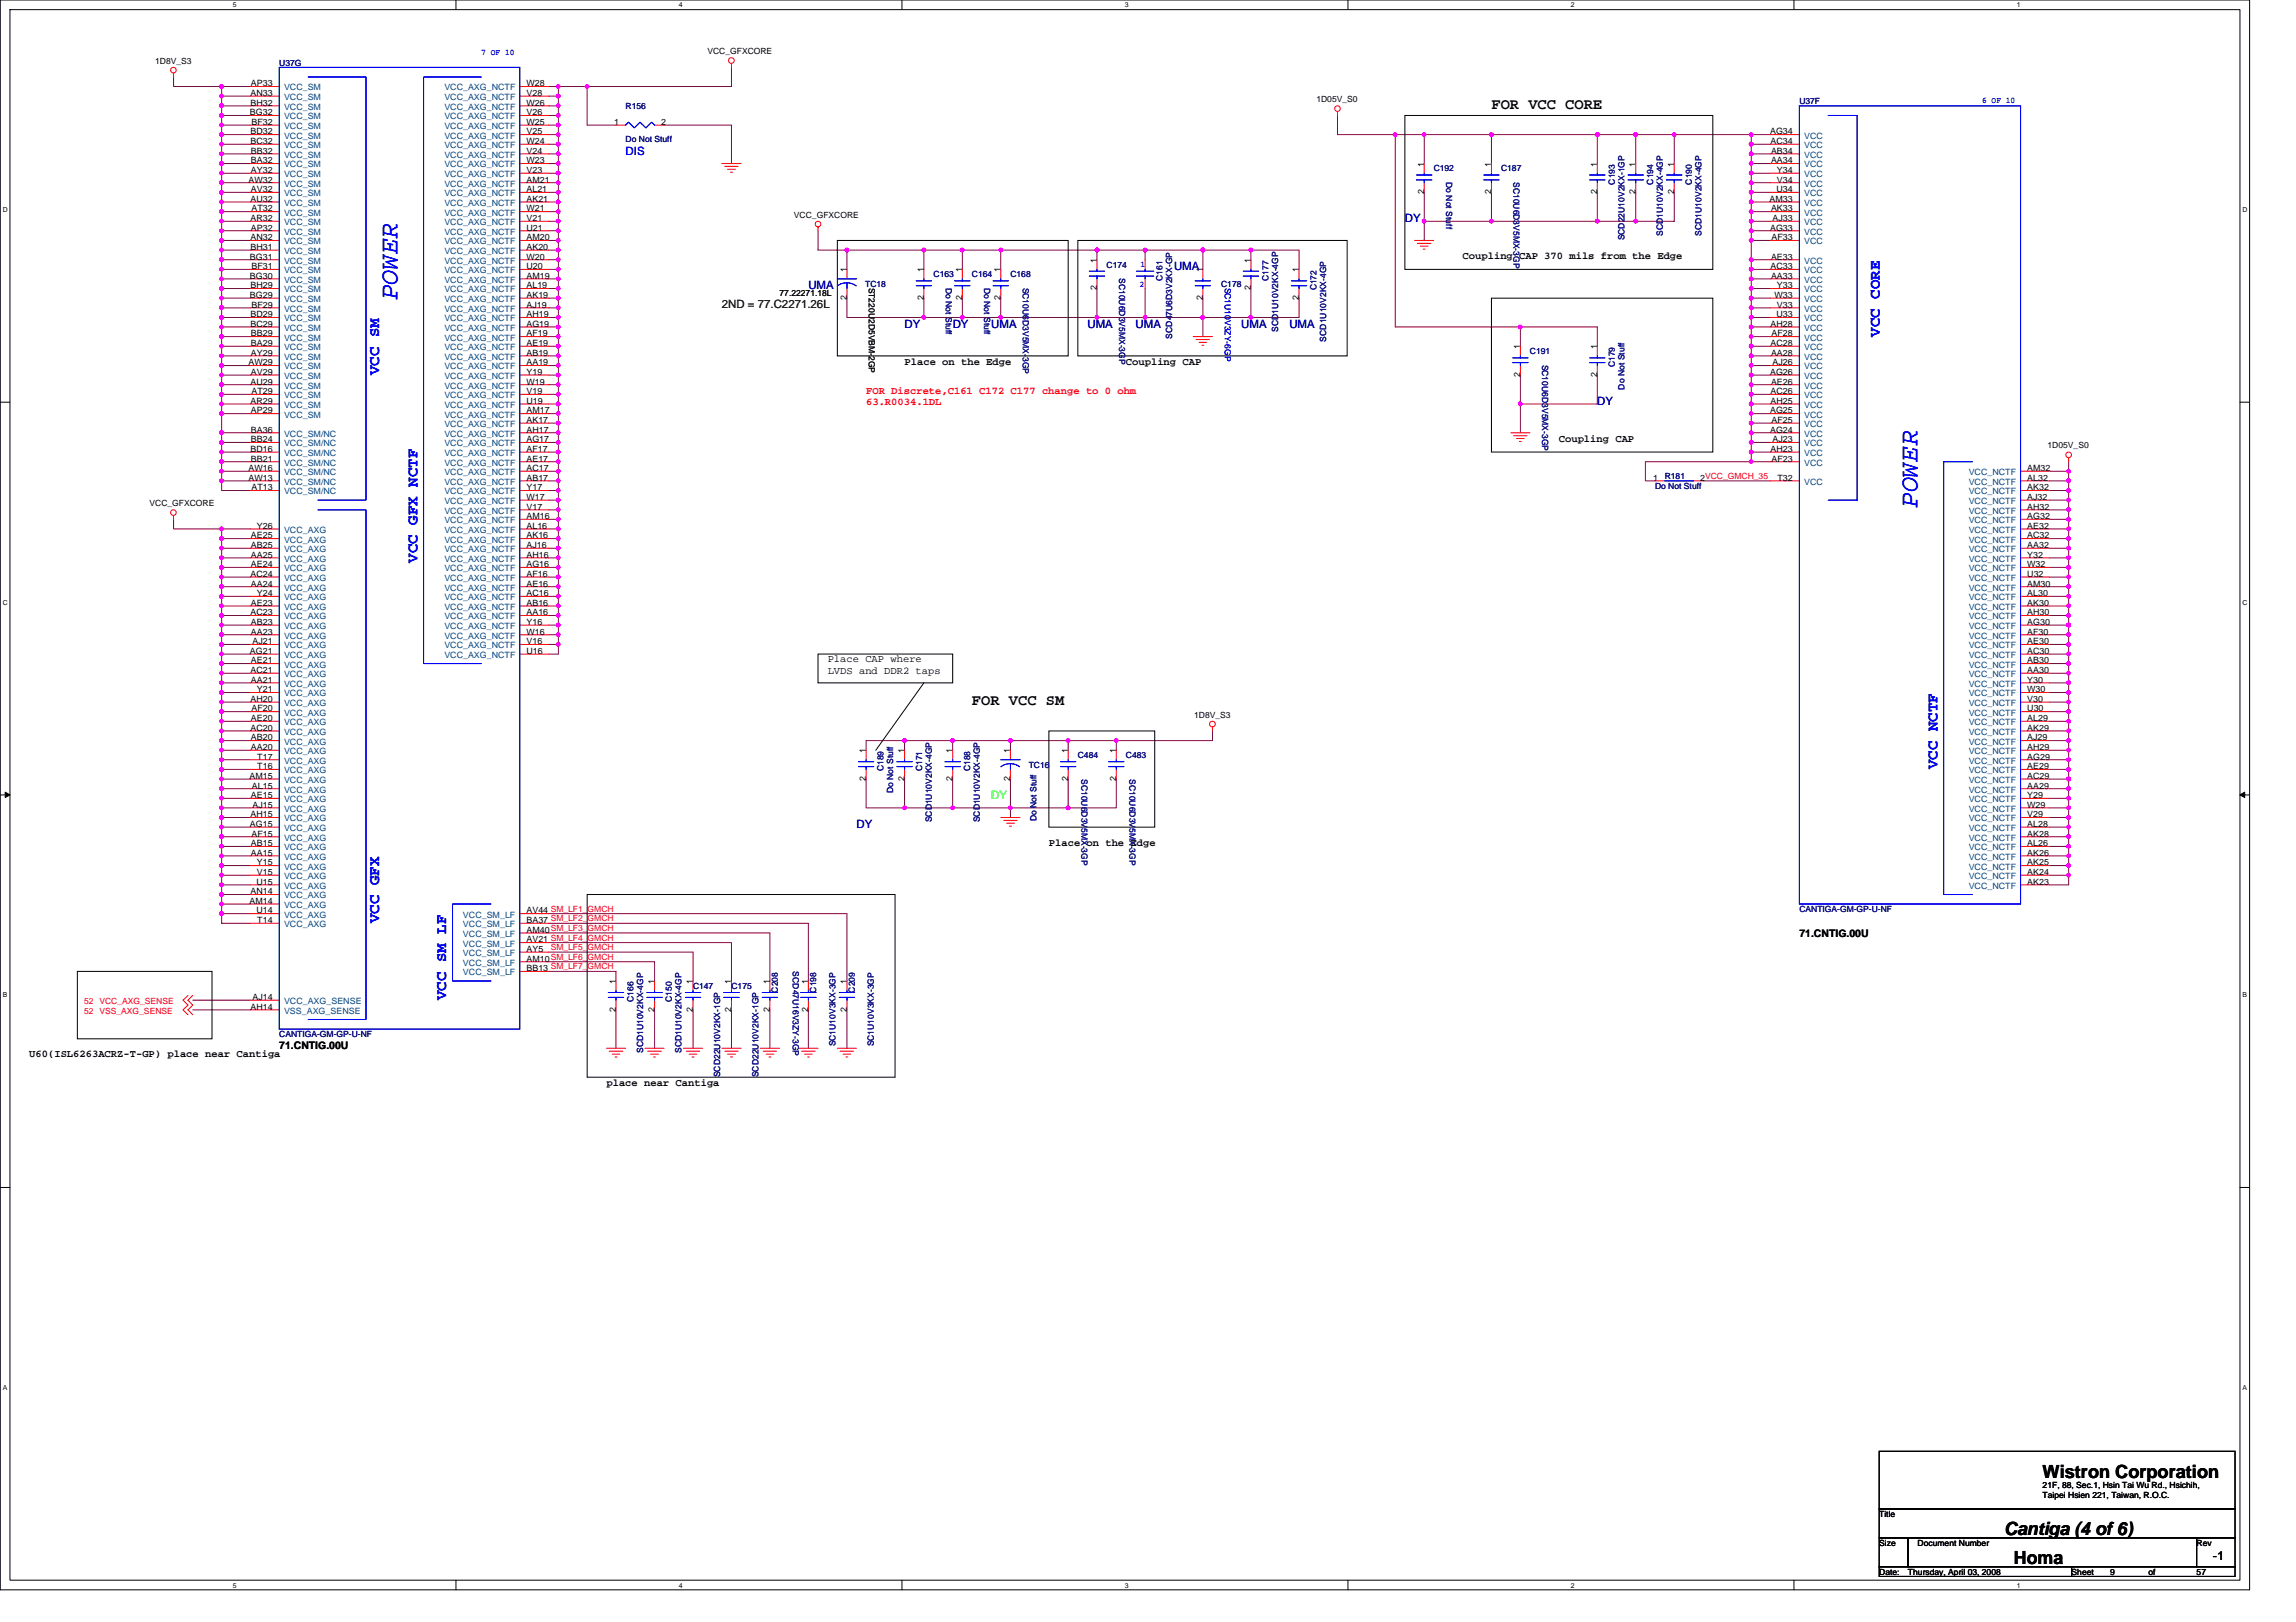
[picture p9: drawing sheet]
<svg xmlns="http://www.w3.org/2000/svg" width="297mm" height="210mm" viewBox="0 0 297 210" stroke-linecap="round" stroke-linejoin="round" font-family="sans-serif">
<defs><g id="words">
<g font-size="3.3" fill="#00f">
<text x="51.4" y="38.8" transform="rotate(-90 51.4 38.8)">POWER</text>
<text x="248.1" y="65.7" transform="rotate(-90 248.1 65.7)">POWER</text>
</g>
<g font-size="2.3">
<text x="264.3" y="191.2">Wistron Corporation</text>
<text x="259.3" y="198.7">Cantiga (4 of 6)</text>
<text x="260.5" y="202.4">Homa</text>
</g>
<g font-size="2">
<text x="193" y="14.1">FOR VCC CORE</text>
<text x="125.7" y="91.3">FOR VCC SM</text>
</g>
<g font-size="2" fill="#00f">
<text x="243.2" y="43.6" transform="rotate(-90 243.2 43.6)">VCC CORE</text>
<text x="49" y="48.5" transform="rotate(-90 49 48.5)">VCC SM</text>
<text x="54" y="72.8" transform="rotate(-90 54 72.8)">VCC GFX NCTF</text>
<text x="250.7" y="99.6" transform="rotate(-90 250.7 99.6)">VCC NCTF</text>
<text x="49" y="119.5" transform="rotate(-90 49 119.5)">VCC GFX</text>
<text x="57.7" y="129.4" transform="rotate(-90 57.7 129.4)">VCC SM LF</text>
</g>
<text font-size="1.6" x="286.3" y="201.8">-1</text>
<text font-size="1.5" fill="#00f" x="80.9" y="20">DIS</text>
<g font-size="1.5" fill="#0000a0">
<text x="181.8" y="28.7">DY</text>
<text x="151.9" y="34.9">UMA</text>
<text x="104.6" y="37.4">UMA</text>
<text x="117" y="42.4">DY</text>
<text x="123.3" y="42.4">DY</text>
<text x="128.2" y="42.4">UMA</text>
<text x="140.7" y="42.4">UMA</text>
<text x="146.9" y="42.4">UMA</text>
<text x="160.6" y="42.4">UMA</text>
<text x="166.8" y="42.4">UMA</text>
<text x="206.6" y="52.4">DY</text>
<text x="110.8" y="107.1">DY</text>
</g>
<text font-size="1.5" fill="#008000" x="93.4" y="39.9">2ND = 77.C2271.26L</text>
<text font-size="1.5" fill="#0f0" x="128.2" y="103.4">DY</text>
<g font-size="1.4">
<text x="189.2" y="33.5">Coupling CAP 370 mils from the Edge</text>
<text x="117" y="47.2">Place on the Edge</text>
<text x="145.7" y="47.2">Coupling CAP</text>
<text x="201.7" y="57.1">Coupling CAP</text>
<text x="107.1" y="85.7">Place CAP where</text>
<text x="107.1" y="87.2">LVDS and DDR2 taps</text>
<text x="135.7" y="109.4">Place on the Edge</text>
<text x="232.8" y="121.3">71.CNTIG.00U</text>
<text x="3.8" y="136.8">U60(ISL6263ACRZ-T-GP) place near Cantiga</text>
<text x="36.1" y="135.7">71.CNTIG.00U</text>
<text x="78.5" y="140.5">place near Cantiga</text>
</g>
<g font-size="1.4" fill="#f00">
<text x="112.1" y="50.9">FOR Discrete,C161 C172 C177 change to 0 ohm</text>
<text x="112.1" y="52.5">63.R0034.1DL</text>
</g>
<g font-size="1.1">
<text x="20.1" y="8.2">1D8V_S3</text>
<text x="32.5" y="11.2">AP33</text>
<text x="68.1" y="11.2">W28</text>
<text x="91.5" y="7">VCC_GFXCORE</text>
<text x="32.3" y="14.9">BG32</text>
<text x="32.4" y="17.4">BD32</text>
<text x="32.4" y="12.4">AN33</text>
<text x="32.4" y="13.7">BH32</text>
<text x="32.5" y="16.2">BF32</text>
<text x="68.1" y="12.4">V28</text>
<text x="68.1" y="13.7">W26</text>
<text x="68.1" y="14.9">V26</text>
<text x="68.1" y="16.2">W25</text>
<text x="68.1" y="17.4">V25</text>
<text x="79.4" y="16.2">1</text>
<text x="85.6" y="16.2">2</text>
<text x="170.3" y="13.2">1D05V_S0</text>
<text x="229" y="17.4">AG34</text>
<text x="32.1" y="23.6">AW32</text>
<text x="32.4" y="18.6">BC32</text>
<text x="32.5" y="22.4">AY32</text>
<text x="32.5" y="19.9">BB32</text>
<text x="32.5" y="21.1">BA32</text>
<text x="68.1" y="22.4">V23</text>
<text x="68.1" y="23.6">AM21</text>
<text x="68.1" y="18.6">W24</text>
<text x="68.1" y="19.9">V24</text>
<text x="68.1" y="21.1">W23</text>
<text x="184.2" y="21.5" transform="rotate(-90 184.2 21.5)">1</text>
<text x="192.9" y="21.5" transform="rotate(-90 192.9 21.5)">1</text>
<text x="206.6" y="21.5" transform="rotate(-90 206.6 21.5)">1</text>
<text x="211.6" y="21.5" transform="rotate(-90 211.6 21.5)">1</text>
<text x="216.6" y="21.5" transform="rotate(-90 216.6 21.5)">1</text>
<text x="229.1" y="18.6">AC34</text>
<text x="229.1" y="19.9">AB34</text>
<text x="229.1" y="21.1">AA34</text>
<text x="229.9" y="22.4">Y34</text>
<text x="229.9" y="23.6">V34</text>
<text x="32.4" y="26.1">AU32</text>
<text x="32.4" y="28.6">AR32</text>
<text x="32.5" y="24.9">AV32</text>
<text x="32.5" y="29.8">AP32</text>
<text x="32.5" y="27.4">AT32</text>
<text x="68.1" y="24.9">AL21</text>
<text x="68.1" y="26.1">AK21</text>
<text x="68.1" y="27.4">W21</text>
<text x="68.1" y="28.6">V21</text>
<text x="68.1" y="29.8">U21</text>
<text x="102.7" y="28.2">VCC_GFXCORE</text>
<text x="184.2" y="25.1" transform="rotate(-90 184.2 25.1)">2</text>
<text x="192.9" y="25.1" transform="rotate(-90 192.9 25.1)">2</text>
<text x="206.6" y="25.1" transform="rotate(-90 206.6 25.1)">2</text>
<text x="211.6" y="25.1" transform="rotate(-90 211.6 25.1)">2</text>
<text x="216.6" y="25.1" transform="rotate(-90 216.6 25.1)">2</text>
<text x="228.9" y="26.1">AM33</text>
<text x="229" y="29.8">AG33</text>
<text x="229.1" y="27.4">AK33</text>
<text x="229.3" y="28.6">AJ33</text>
<text x="229.8" y="24.9">U34</text>
<text x="32.3" y="33.6">BG31</text>
<text x="32.4" y="31.1">AN32</text>
<text x="32.4" y="32.3">BH31</text>
<text x="32.5" y="34.8">BF31</text>
<text x="68.1" y="31.1">AM20</text>
<text x="68.1" y="32.3">AK20</text>
<text x="68.1" y="33.6">W20</text>
<text x="68.1" y="34.8">U20</text>
<text x="109.6" y="35.2" transform="rotate(-90 109.6 35.2)">1</text>
<text x="119.5" y="35.2" transform="rotate(-90 119.5 35.2)">1</text>
<text x="124.5" y="35.2" transform="rotate(-90 124.5 35.2)">1</text>
<text x="129.5" y="35.2" transform="rotate(-90 129.5 35.2)">1</text>
<text x="141.9" y="34" transform="rotate(-90 141.9 34)">1</text>
<text x="155.6" y="35.2" transform="rotate(-90 155.6 35.2)">1</text>
<text x="161.8" y="34" transform="rotate(-90 161.8 34)">1</text>
<text x="168" y="35.2" transform="rotate(-90 168 35.2)">1</text>
<text x="229.1" y="34.8">AC33</text>
<text x="229.1" y="33.6">AE33</text>
<text x="229.2" y="31.1">AF33</text>
<text x="32.3" y="36.1">BG30</text>
<text x="32.3" y="38.6">BG29</text>
<text x="32.4" y="37.3">BH29</text>
<text x="32.4" y="41.1">BD29</text>
<text x="32.5" y="39.8">BF29</text>
<text x="68.1" y="36.1">AM19</text>
<text x="68.1" y="37.3">AL19</text>
<text x="68.1" y="38.6">AK19</text>
<text x="68.1" y="39.8">AJ19</text>
<text x="68.1" y="41.1">AH19</text>
<text x="100.9" y="38.4">77.22271.18L</text>
<text x="109.6" y="38.8" transform="rotate(-90 109.6 38.8)">2</text>
<text x="112.4" y="37.2" transform="rotate(90 112.4 37.2)">ST220U2D5VBM-2GP</text>
<text x="119.5" y="38.8" transform="rotate(-90 119.5 38.8)">2</text>
<text x="124.5" y="38.8" transform="rotate(-90 124.5 38.8)">2</text>
<text x="129.5" y="38.8" transform="rotate(-90 129.5 38.8)">2</text>
<text x="141.9" y="37.6" transform="rotate(-90 141.9 37.6)">2</text>
<text x="155.6" y="38.8" transform="rotate(-90 155.6 38.8)">2</text>
<text x="161.8" y="37.6" transform="rotate(-90 161.8 37.6)">2</text>
<text x="168" y="38.8" transform="rotate(-90 168 38.8)">2</text>
<text x="229.1" y="36.1">AA33</text>
<text x="229.6" y="38.6">W33</text>
<text x="229.8" y="41.1">U33</text>
<text x="229.9" y="37.3">Y33</text>
<text x="229.9" y="39.8">V33</text>
<text x="32.1" y="47.3">AW29</text>
<text x="32.4" y="42.3">BC29</text>
<text x="32.5" y="43.5">BB29</text>
<text x="32.5" y="44.8">BA29</text>
<text x="32.5" y="46">AY29</text>
<text x="68.1" y="42.3">AG19</text>
<text x="68.1" y="43.5">AF19</text>
<text x="68.1" y="44.8">AE19</text>
<text x="68.1" y="46">AB19</text>
<text x="68.1" y="47.3">AA19</text>
<text x="196.7" y="45.2" transform="rotate(-90 196.7 45.2)">1</text>
<text x="206.6" y="45.2" transform="rotate(-90 206.6 45.2)">1</text>
<text x="229.1" y="42.3">AH28</text>
<text x="229.1" y="44.8">AC28</text>
<text x="229.1" y="46">AA28</text>
<text x="229.2" y="43.5">AF28</text>
<text x="229.3" y="47.3">AJ26</text>
<text x="32.4" y="49.8">AU29</text>
<text x="32.4" y="52.3">AR29</text>
<text x="32.5" y="48.5">AV29</text>
<text x="32.5" y="53.5">AP29</text>
<text x="32.5" y="51">AT29</text>
<text x="68.1" y="48.5">Y19</text>
<text x="68.1" y="49.8">W19</text>
<text x="68.1" y="51">V19</text>
<text x="68.1" y="52.3">U19</text>
<text x="68.1" y="53.5">AM17</text>
<text x="196.7" y="48.8" transform="rotate(-90 196.7 48.8)">2</text>
<text x="206.6" y="48.8" transform="rotate(-90 206.6 48.8)">2</text>
<text x="229" y="48.5">AG26</text>
<text x="229" y="53.5">AG25</text>
<text x="229.1" y="51">AC26</text>
<text x="229.1" y="52.3">AH25</text>
<text x="229.1" y="49.8">AE26</text>
<text x="32.4" y="58.5">BD16</text>
<text x="32.5" y="56">BA36</text>
<text x="32.5" y="57.2">BB24</text>
<text x="32.5" y="59.7">BB21</text>
<text x="68.1" y="54.7">AK17</text>
<text x="68.1" y="56">AH17</text>
<text x="68.1" y="57.2">AG17</text>
<text x="68.1" y="58.5">AF17</text>
<text x="68.1" y="59.7">AE17</text>
<text x="229" y="56">AG24</text>
<text x="229.1" y="58.5">AH23</text>
<text x="229.2" y="54.7">AF25</text>
<text x="229.2" y="59.7">AF23</text>
<text x="229.3" y="57.2">AJ23</text>
<text x="264.9" y="58">1D05V_S0</text>
<text x="19.3" y="65.5">VCC_GFXCORE</text>
<text x="32.1" y="61">AW16</text>
<text x="32.1" y="62.2">AW13</text>
<text x="32.5" y="63.5">AT13</text>
<text x="68.1" y="61">AC17</text>
<text x="68.1" y="62.2">AB17</text>
<text x="68.1" y="63.5">Y17</text>
<text x="68.1" y="64.7">W17</text>
<text x="68.1" y="66">V17</text>
<text x="213.9" y="62.2">1</text>
<text x="220" y="62.2">2VCC_GMCH_35</text>
<text x="230" y="62.2">T32</text>
<text x="262.3" y="61">AM32</text>
<text x="262.3" y="62.2">AL32</text>
<text x="262.3" y="63.5">AK32</text>
<text x="262.3" y="64.7">AJ32</text>
<text x="262.3" y="66">AH32</text>
<text x="32.5" y="69.7">AE25</text>
<text x="32.5" y="70.9">AB25</text>
<text x="33.2" y="68.4">Y26</text>
<text x="68.1" y="67.2">AM16</text>
<text x="68.1" y="68.4">AL16</text>
<text x="68.1" y="69.7">AK16</text>
<text x="68.1" y="70.9">AJ16</text>
<text x="262.3" y="70.9">AA32</text>
<text x="262.3" y="67.2">AG32</text>
<text x="262.3" y="68.4">AE32</text>
<text x="262.3" y="69.7">AC32</text>
<text x="32.4" y="74.7">AC24</text>
<text x="32.5" y="72.2">AA25</text>
<text x="32.5" y="73.4">AE24</text>
<text x="32.5" y="75.9">AA24</text>
<text x="33.2" y="77.2">Y24</text>
<text x="68.1" y="72.2">AH16</text>
<text x="68.1" y="73.4">AG16</text>
<text x="68.1" y="74.7">AF16</text>
<text x="68.1" y="75.9">AE16</text>
<text x="68.1" y="77.2">AC16</text>
<text x="262.3" y="72.2">Y32</text>
<text x="262.3" y="73.4">W32</text>
<text x="262.3" y="74.7">U32</text>
<text x="262.3" y="75.9">AM30</text>
<text x="262.3" y="77.2">AL30</text>
<text x="32.4" y="79.6">AC23</text>
<text x="32.5" y="78.4">AE23</text>
<text x="32.5" y="80.9">AB23</text>
<text x="32.5" y="82.1">AA23</text>
<text x="32.7" y="83.4">AJ21</text>
<text x="68.1" y="78.4">AB16</text>
<text x="68.1" y="79.6">AA16</text>
<text x="68.1" y="80.9">Y16</text>
<text x="68.1" y="82.1">W16</text>
<text x="68.1" y="83.4">V16</text>
<text x="262.3" y="78.4">AK30</text>
<text x="262.3" y="80.9">AG30</text>
<text x="262.3" y="82.1">AF30</text>
<text x="262.3" y="83.4">AE30</text>
<text x="262.3" y="79.6">AH30</text>
<text x="32.3" y="84.6">AG21</text>
<text x="32.4" y="87.1">AC21</text>
<text x="32.5" y="85.9">AE21</text>
<text x="32.5" y="88.3">AA21</text>
<text x="33.2" y="89.6">Y21</text>
<text x="68.1" y="84.6">U16</text>
<text x="262.3" y="84.6">AC30</text>
<text x="262.3" y="89.6">W30</text>
<text x="262.3" y="85.9">AB30</text>
<text x="262.3" y="87.1">AA30</text>
<text x="262.3" y="88.3">Y30</text>
<text x="32.4" y="90.8">AH20</text>
<text x="32.4" y="94.6">AC20</text>
<text x="32.5" y="93.3">AE20</text>
<text x="32.5" y="95.8">AB20</text>
<text x="32.5" y="92.1">AF20</text>
<text x="154.5" y="92.9">1D8V_S3</text>
<text x="262.3" y="95.8">AJ29</text>
<text x="262.3" y="90.8">V30</text>
<text x="262.3" y="92.1">U30</text>
<text x="262.3" y="93.3">AL29</text>
<text x="262.3" y="94.6">AK29</text>
<text x="32.3" y="100.8">AM15</text>
<text x="32.5" y="97.1">AA20</text>
<text x="33.3" y="98.3">T17</text>
<text x="33.3" y="99.5">T16</text>
<text x="112" y="101.1" transform="rotate(-90 112 101.1)">2</text>
<text x="112" y="97.5" transform="rotate(-90 112 97.5)">1</text>
<text x="117" y="101.1" transform="rotate(-90 117 101.1)">2</text>
<text x="117" y="97.5" transform="rotate(-90 117 97.5)">1</text>
<text x="123.2" y="101.1" transform="rotate(-90 123.2 101.1)">2</text>
<text x="123.2" y="97.5" transform="rotate(-90 123.2 97.5)">1</text>
<text x="130.7" y="101.1" transform="rotate(-90 130.7 101.1)">2</text>
<text x="130.7" y="97.5" transform="rotate(-90 130.7 97.5)">1</text>
<text x="138.2" y="101.1" transform="rotate(-90 138.2 101.1)">2</text>
<text x="138.2" y="97.5" transform="rotate(-90 138.2 97.5)">1</text>
<text x="144.4" y="101.1" transform="rotate(-90 144.4 101.1)">2</text>
<text x="144.4" y="97.5" transform="rotate(-90 144.4 97.5)">1</text>
<text x="262.3" y="97.1">AH29</text>
<text x="262.3" y="98.3">AG29</text>
<text x="262.3" y="99.5">AE29</text>
<text x="262.3" y="100.8">AC29</text>
<text x="32.3" y="107">AG15</text>
<text x="32.4" y="105.8">AH15</text>
<text x="32.5" y="103.3">AE15</text>
<text x="32.6" y="102">AL15</text>
<text x="32.7" y="104.5">AJ15</text>
<text x="262.3" y="107">AL28</text>
<text x="262.3" y="102">AA29</text>
<text x="262.3" y="103.3">Y29</text>
<text x="262.3" y="104.5">W29</text>
<text x="262.3" y="105.8">V29</text>
<text x="32.5" y="109.5">AB15</text>
<text x="32.5" y="110.7">AA15</text>
<text x="32.5" y="108.3">AF15</text>
<text x="33.2" y="112">Y15</text>
<text x="33.2" y="113.2">V15</text>
<text x="262.3" y="112">AK25</text>
<text x="262.3" y="108.3">AK28</text>
<text x="262.3" y="109.5">AL26</text>
<text x="262.3" y="110.7">AK26</text>
<text x="262.3" y="113.2">AK24</text>
<text x="32.3" y="117">AM14</text>
<text x="32.4" y="115.7">AN14</text>
<text x="33.2" y="114.5">U15</text>
<text x="33.2" y="118.2">U14</text>
<text x="33.3" y="119.5">T14</text>
<text x="68.1" y="118.2">AV44 SM_LF1_GMCH</text>
<text x="68.1" y="119.5">BA37 SM_LF2_GMCH</text>
<text x="262.3" y="114.5">AK23</text>
<text x="68.1" y="120.7">AM40SM_LF3_GMCH</text>
<text x="68.1" y="122">AV21 SM_LF4_GMCH</text>
<text x="68.1" y="123.2">AY5</text>
<text x="68.1" y="124.4">AM10SM_LF6_GMCH</text>
<text x="68.1" y="125.7">BB13 SM_LF7_GMCH</text>
<text x="32.4" y="130.7">AH14</text>
<text x="32.7" y="129.4">AJ14</text>
<text x="79.7" y="130.9" transform="rotate(-90 79.7 130.9)">2</text>
<text x="79.7" y="127.3" transform="rotate(-90 79.7 127.3)">1</text>
<text x="84.7" y="130.9" transform="rotate(-90 84.7 130.9)">2</text>
<text x="84.7" y="127.3" transform="rotate(-90 84.7 127.3)">1</text>
<text x="89.6" y="130.9" transform="rotate(-90 89.6 130.9)">2</text>
<text x="89.6" y="127.3" transform="rotate(-90 89.6 127.3)">1</text>
<text x="94.6" y="130.9" transform="rotate(-90 94.6 130.9)">2</text>
<text x="94.6" y="127.3" transform="rotate(-90 94.6 127.3)">1</text>
<text x="99.6" y="130.9" transform="rotate(-90 99.6 130.9)">2</text>
<text x="99.6" y="127.3" transform="rotate(-90 99.6 127.3)">1</text>
<text x="104.6" y="130.9" transform="rotate(-90 104.6 130.9)">2</text>
<text x="104.6" y="127.3" transform="rotate(-90 104.6 127.3)">1</text>
<text x="109.6" y="130.9" transform="rotate(-90 109.6 130.9)">2</text>
<text x="109.6" y="127.3" transform="rotate(-90 109.6 127.3)">1</text>
<text x="243.1" y="196.3">Title</text>
<text x="264.3" y="192.6">21F, 88, Sec.1, Hsin Tai Wu Rd., Hsichih,</text>
<text x="264.3" y="193.9">Taipei Hsien 221, Taiwan, R.O.C.</text>
<text x="243.1" y="200">Size</text>
<text x="243.1" y="203.8">Date:</text>
<text x="246.8" y="203.8">Thursday, April 03, 2008</text>
<text x="248.1" y="200">Document Number</text>
<text x="268" y="203.8">Sheet</text>
<text x="273" y="203.8">9</text>
<text x="278" y="203.8">of</text>
<text x="284.2" y="200">Rev</text>
<text x="284.2" y="203.8">57</text>
</g>
<g font-size="1.1" fill="#000080">
<text x="36.1" y="8.5">U37G</text>
<text x="80.9" y="14.1">R156</text>
<text x="232.8" y="13.5">U37F</text>
<text x="80.9" y="18.4">Do Not Stuff</text>
<text x="185.5" y="22.2">C192</text>
<text x="187.1" y="23.5" transform="rotate(90 187.1 23.5)">Do Not Stuff</text>
<text x="194.2" y="22.2">C187</text>
<text x="195.8" y="23.5" transform="rotate(90 195.8 23.5)">SC10U6D3V5MX-3GP</text>
<text x="208.9" y="23.9" transform="rotate(-90 208.9 23.9)">C193</text>
<text x="213.9" y="23.9" transform="rotate(-90 213.9 23.9)">C194</text>
<text x="218.9" y="23.9" transform="rotate(-90 218.9 23.9)">C190</text>
<text x="120.8" y="35.9">C163</text>
<text x="125.7" y="35.9">C164</text>
<text x="130.7" y="35.9">C168</text>
<text x="143.2" y="34.6">C174</text>
<text x="144.8" y="36" transform="rotate(90 144.8 36)">SC10U6D3V5MX-3GP</text>
<text x="210.2" y="31.1" transform="rotate(-90 210.2 31.1)">SCD22U10V2KX-1GP</text>
<text x="215.1" y="30.5" transform="rotate(-90 215.1 30.5)">SCD1U10V2KX-4GP</text>
<text x="220.1" y="30.5" transform="rotate(-90 220.1 30.5)">SCD1U10V2KX-4GP</text>
<text x="111.9" y="37.1">TC18</text>
<text x="122.4" y="37.2" transform="rotate(90 122.4 37.2)">Do Not Stuff</text>
<text x="127.3" y="37.2" transform="rotate(90 127.3 37.2)">Do Not Stuff</text>
<text x="132.3" y="37.2" transform="rotate(90 132.3 37.2)">SC10U6D3V5MX-3GP</text>
<text x="150.4" y="36.3" transform="rotate(-90 150.4 36.3)">C161</text>
<text x="158" y="37.1">C178</text>
<text x="164.1" y="36.3" transform="rotate(-90 164.1 36.3)">C177</text>
<text x="170.3" y="37.6" transform="rotate(-90 170.3 37.6)">C172</text>
<text x="151.7" y="43.8" transform="rotate(-90 151.7 43.8)">SCD47U6D3V2KX-GP</text>
<text x="165.4" y="42.9" transform="rotate(-90 165.4 42.9)">SCD1U10V2KX-4GP</text>
<text x="171.6" y="44.2" transform="rotate(-90 171.6 44.2)">SCD1U10V2KX-4GP</text>
<text x="197.9" y="45.8">C191</text>
<text x="199.5" y="47.2" transform="rotate(90 199.5 47.2)">SC10U6D3V5MX-3GP</text>
<text x="208.9" y="47.5" transform="rotate(-90 208.9 47.5)">C179</text>
<text x="210.2" y="50.4" transform="rotate(-90 210.2 50.4)">Do Not Stuff</text>
<text x="214.1" y="63.2">Do Not Stuff</text>
<text x="215.4" y="62">R181</text>
<text x="114.3" y="99.8" transform="rotate(-90 114.3 99.8)">C189</text>
<text x="119.3" y="99.8" transform="rotate(-90 119.3 99.8)">C171</text>
<text x="125.5" y="99.8" transform="rotate(-90 125.5 99.8)">C188</text>
<text x="133.1" y="99.3">TC16</text>
<text x="139.4" y="98.1">C484</text>
<text x="139.9" y="100.8" transform="rotate(90 139.9 100.8)">SC10U6D3V5MX-3GP</text>
<text x="145.7" y="98.1">C483</text>
<text x="146.1" y="100.8" transform="rotate(90 146.1 100.8)">SC10U6D3V5MX-3GP</text>
<text x="115.6" y="102.7" transform="rotate(-90 115.6 102.7)">Do Not Stuff</text>
<text x="120.5" y="106.4" transform="rotate(-90 120.5 106.4)">SCD1U10V2KX-4GP</text>
<text x="126.8" y="106.4" transform="rotate(-90 126.8 106.4)">SCD1U10V2KX-4GP</text>
<text x="134.1" y="106.3" transform="rotate(-90 134.1 106.3)">Do Not Stuff</text>
<text x="232.8" y="118">CANTIGA-GM-GP-U-NF</text>
<text x="102.6" y="125.7" transform="rotate(90 102.6 125.7)">SCD47U16V3ZY-3GP</text>
<text x="82" y="129.7" transform="rotate(-90 82 129.7)">C166</text>
<text x="86.9" y="129.7" transform="rotate(-90 86.9 129.7)">C150</text>
<text x="89.7" y="128">C147</text>
<text x="94.6" y="128">C175</text>
<text x="100.6" y="128.4" transform="rotate(-90 100.6 128.4)">C208</text>
<text x="105.6" y="128.4" transform="rotate(-90 105.6 128.4)">C198</text>
<text x="110.6" y="128.4" transform="rotate(-90 110.6 128.4)">C209</text>
<text x="36.1" y="134.2">CANTIGA-GM-GP-U-NF</text>
<text x="83.2" y="136.3" transform="rotate(-90 83.2 136.3)">SCD1U10V2KX-4GP</text>
<text x="88.2" y="136.3" transform="rotate(-90 88.2 136.3)">SCD1U10V2KX-4GP</text>
<text x="108.1" y="135.4" transform="rotate(-90 108.1 135.4)">SC1U10V3KX-3GP</text>
<text x="113.1" y="135.4" transform="rotate(-90 113.1 135.4)">SC1U10V3KX-3GP</text>
<text x="93.2" y="139.4" transform="rotate(-90 93.2 139.4)">SCD22U10V2KX-1GP</text>
<text x="98.1" y="139.4" transform="rotate(-90 98.1 139.4)">SCD22U10V2KX-1GP</text>
</g>
<g font-size="1.1" fill="#004080">
<text x="36.7" y="11.7">VCC_SM</text>
<text x="57.5" y="11.7">VCC_AXG_NCTF</text>
<text x="36.7" y="17.9">VCC_SM</text>
<text x="36.7" y="13">VCC_SM</text>
<text x="36.7" y="14.2">VCC_SM</text>
<text x="36.7" y="15.5">VCC_SM</text>
<text x="36.7" y="16.7">VCC_SM</text>
<text x="57.5" y="13">VCC_AXG_NCTF</text>
<text x="57.5" y="14.2">VCC_AXG_NCTF</text>
<text x="57.5" y="15.5">VCC_AXG_NCTF</text>
<text x="57.5" y="16.7">VCC_AXG_NCTF</text>
<text x="57.5" y="17.9">VCC_AXG_NCTF</text>
<text x="233.4" y="17.9">VCC</text>
<text x="36.7" y="22.9">VCC_SM</text>
<text x="36.7" y="19.2">VCC_SM</text>
<text x="36.7" y="20.4">VCC_SM</text>
<text x="36.7" y="21.7">VCC_SM</text>
<text x="57.5" y="22.9">VCC_AXG_NCTF</text>
<text x="57.5" y="19.2">VCC_AXG_NCTF</text>
<text x="57.5" y="20.4">VCC_AXG_NCTF</text>
<text x="57.5" y="21.7">VCC_AXG_NCTF</text>
<text x="233.4" y="19.2">VCC</text>
<text x="233.4" y="20.4">VCC</text>
<text x="233.4" y="21.7">VCC</text>
<text x="233.4" y="22.9">VCC</text>
<text x="36.7" y="24.2">VCC_SM</text>
<text x="36.7" y="25.4">VCC_SM</text>
<text x="36.7" y="26.6">VCC_SM</text>
<text x="36.7" y="27.9">VCC_SM</text>
<text x="36.7" y="29.1">VCC_SM</text>
<text x="57.5" y="24.2">VCC_AXG_NCTF</text>
<text x="57.5" y="25.4">VCC_AXG_NCTF</text>
<text x="57.5" y="26.6">VCC_AXG_NCTF</text>
<text x="57.5" y="27.9">VCC_AXG_NCTF</text>
<text x="57.5" y="29.1">VCC_AXG_NCTF</text>
<text x="233.4" y="24.2">VCC</text>
<text x="233.4" y="25.4">VCC</text>
<text x="233.4" y="26.6">VCC</text>
<text x="233.4" y="27.9">VCC</text>
<text x="233.4" y="29.1">VCC</text>
<text x="36.7" y="35.4">VCC_SM</text>
<text x="36.7" y="30.4">VCC_SM</text>
<text x="36.7" y="31.6">VCC_SM</text>
<text x="36.7" y="32.9">VCC_SM</text>
<text x="36.7" y="34.1">VCC_SM</text>
<text x="57.5" y="30.4">VCC_AXG_NCTF</text>
<text x="57.5" y="31.6">VCC_AXG_NCTF</text>
<text x="57.5" y="32.9">VCC_AXG_NCTF</text>
<text x="57.5" y="34.1">VCC_AXG_NCTF</text>
<text x="57.5" y="35.4">VCC_AXG_NCTF</text>
<text x="233.4" y="30.4">VCC</text>
<text x="233.4" y="31.6">VCC</text>
<text x="233.4" y="34.1">VCC</text>
<text x="233.4" y="35.4">VCC</text>
<text x="36.7" y="36.6">VCC_SM</text>
<text x="36.7" y="37.8">VCC_SM</text>
<text x="36.7" y="39.1">VCC_SM</text>
<text x="36.7" y="40.3">VCC_SM</text>
<text x="36.7" y="41.6">VCC_SM</text>
<text x="57.5" y="36.6">VCC_AXG_NCTF</text>
<text x="57.5" y="37.8">VCC_AXG_NCTF</text>
<text x="57.5" y="39.1">VCC_AXG_NCTF</text>
<text x="57.5" y="40.3">VCC_AXG_NCTF</text>
<text x="57.5" y="41.6">VCC_AXG_NCTF</text>
<text x="233.4" y="36.6">VCC</text>
<text x="233.4" y="37.8">VCC</text>
<text x="233.4" y="39.1">VCC</text>
<text x="233.4" y="40.3">VCC</text>
<text x="233.4" y="41.6">VCC</text>
<text x="36.7" y="47.8">VCC_SM</text>
<text x="36.7" y="42.8">VCC_SM</text>
<text x="36.7" y="44.1">VCC_SM</text>
<text x="36.7" y="45.3">VCC_SM</text>
<text x="36.7" y="46.6">VCC_SM</text>
<text x="57.5" y="42.8">VCC_AXG_NCTF</text>
<text x="57.5" y="44.1">VCC_AXG_NCTF</text>
<text x="57.5" y="45.3">VCC_AXG_NCTF</text>
<text x="57.5" y="46.6">VCC_AXG_NCTF</text>
<text x="57.5" y="47.8">VCC_AXG_NCTF</text>
<text x="233.4" y="42.8">VCC</text>
<text x="233.4" y="44.1">VCC</text>
<text x="233.4" y="45.3">VCC</text>
<text x="233.4" y="46.6">VCC</text>
<text x="233.4" y="47.8">VCC</text>
<text x="36.7" y="49">VCC_SM</text>
<text x="36.7" y="50.3">VCC_SM</text>
<text x="36.7" y="51.5">VCC_SM</text>
<text x="36.7" y="52.8">VCC_SM</text>
<text x="57.5" y="49">VCC_AXG_NCTF</text>
<text x="57.5" y="50.3">VCC_AXG_NCTF</text>
<text x="57.5" y="51.5">VCC_AXG_NCTF</text>
<text x="57.5" y="52.8">VCC_AXG_NCTF</text>
<text x="233.4" y="49">VCC</text>
<text x="233.4" y="50.3">VCC</text>
<text x="233.4" y="51.5">VCC</text>
<text x="233.4" y="52.8">VCC</text>
<text x="36.7" y="54">VCC_SM</text>
<text x="36.7" y="56.5">VCC_SM/NC</text>
<text x="36.7" y="57.8">VCC_SM/NC</text>
<text x="36.7" y="59">VCC_SM/NC</text>
<text x="57.5" y="54">VCC_AXG_NCTF</text>
<text x="57.5" y="55.3">VCC_AXG_NCTF</text>
<text x="57.5" y="56.5">VCC_AXG_NCTF</text>
<text x="57.5" y="57.8">VCC_AXG_NCTF</text>
<text x="57.5" y="59">VCC_AXG_NCTF</text>
<text x="233.4" y="54">VCC</text>
<text x="233.4" y="55.3">VCC</text>
<text x="233.4" y="56.5">VCC</text>
<text x="233.4" y="57.8">VCC</text>
<text x="233.4" y="59">VCC</text>
<text x="36.7" y="60.3">VCC_SM/NC</text>
<text x="36.7" y="61.5">VCC_SM/NC</text>
<text x="36.7" y="62.7">VCC_SM/NC</text>
<text x="36.7" y="64">VCC_SM/NC</text>
<text x="57.5" y="60.3">VCC_AXG_NCTF</text>
<text x="57.5" y="61.5">VCC_AXG_NCTF</text>
<text x="57.5" y="62.7">VCC_AXG_NCTF</text>
<text x="57.5" y="64">VCC_AXG_NCTF</text>
<text x="57.5" y="65.2">VCC_AXG_NCTF</text>
<text x="233.4" y="60.3">VCC</text>
<text x="233.4" y="62.7">VCC</text>
<text x="254.7" y="61.5">VCC_NCTF</text>
<text x="254.7" y="62.7">VCC_NCTF</text>
<text x="254.7" y="64">VCC_NCTF</text>
<text x="254.7" y="65.2">VCC_NCTF</text>
<text x="36.7" y="69">VCC_AXG</text>
<text x="36.7" y="70.2">VCC_AXG</text>
<text x="36.7" y="71.5">VCC_AXG</text>
<text x="57.5" y="66.5">VCC_AXG_NCTF</text>
<text x="57.5" y="67.7">VCC_AXG_NCTF</text>
<text x="57.5" y="69">VCC_AXG_NCTF</text>
<text x="57.5" y="70.2">VCC_AXG_NCTF</text>
<text x="57.5" y="71.5">VCC_AXG_NCTF</text>
<text x="254.7" y="71.5">VCC_NCTF</text>
<text x="254.7" y="66.5">VCC_NCTF</text>
<text x="254.7" y="67.7">VCC_NCTF</text>
<text x="254.7" y="69">VCC_NCTF</text>
<text x="254.7" y="70.2">VCC_NCTF</text>
<text x="36.7" y="72.7">VCC_AXG</text>
<text x="36.7" y="73.9">VCC_AXG</text>
<text x="36.7" y="75.2">VCC_AXG</text>
<text x="36.7" y="76.4">VCC_AXG</text>
<text x="36.7" y="77.7">VCC_AXG</text>
<text x="57.5" y="72.7">VCC_AXG_NCTF</text>
<text x="57.5" y="73.9">VCC_AXG_NCTF</text>
<text x="57.5" y="75.2">VCC_AXG_NCTF</text>
<text x="57.5" y="76.4">VCC_AXG_NCTF</text>
<text x="57.5" y="77.7">VCC_AXG_NCTF</text>
<text x="254.7" y="72.7">VCC_NCTF</text>
<text x="254.7" y="73.9">VCC_NCTF</text>
<text x="254.7" y="75.2">VCC_NCTF</text>
<text x="254.7" y="76.4">VCC_NCTF</text>
<text x="254.7" y="77.7">VCC_NCTF</text>
<text x="36.7" y="78.9">VCC_AXG</text>
<text x="36.7" y="80.2">VCC_AXG</text>
<text x="36.7" y="81.4">VCC_AXG</text>
<text x="36.7" y="82.7">VCC_AXG</text>
<text x="36.7" y="83.9">VCC_AXG</text>
<text x="57.5" y="78.9">VCC_AXG_NCTF</text>
<text x="57.5" y="80.2">VCC_AXG_NCTF</text>
<text x="57.5" y="81.4">VCC_AXG_NCTF</text>
<text x="57.5" y="82.7">VCC_AXG_NCTF</text>
<text x="57.5" y="83.9">VCC_AXG_NCTF</text>
<text x="254.7" y="78.9">VCC_NCTF</text>
<text x="254.7" y="81.4">VCC_NCTF</text>
<text x="254.7" y="82.7">VCC_NCTF</text>
<text x="254.7" y="83.9">VCC_NCTF</text>
<text x="254.7" y="80.2">VCC_NCTF</text>
<text x="36.7" y="85.2">VCC_AXG</text>
<text x="36.7" y="86.4">VCC_AXG</text>
<text x="36.7" y="87.6">VCC_AXG</text>
<text x="36.7" y="88.9">VCC_AXG</text>
<text x="57.5" y="85.2">VCC_AXG_NCTF</text>
<text x="254.7" y="85.2">VCC_NCTF</text>
<text x="254.7" y="86.4">VCC_NCTF</text>
<text x="254.7" y="87.6">VCC_NCTF</text>
<text x="254.7" y="88.9">VCC_NCTF</text>
<text x="36.7" y="90.1">VCC_AXG</text>
<text x="36.7" y="91.4">VCC_AXG</text>
<text x="36.7" y="92.6">VCC_AXG</text>
<text x="36.7" y="93.9">VCC_AXG</text>
<text x="36.7" y="95.1">VCC_AXG</text>
<text x="254.7" y="90.1">VCC_NCTF</text>
<text x="254.7" y="91.4">VCC_NCTF</text>
<text x="254.7" y="92.6">VCC_NCTF</text>
<text x="254.7" y="93.9">VCC_NCTF</text>
<text x="254.7" y="95.1">VCC_NCTF</text>
<text x="36.7" y="96.4">VCC_AXG</text>
<text x="36.7" y="97.6">VCC_AXG</text>
<text x="36.7" y="98.8">VCC_AXG</text>
<text x="36.7" y="101.3">VCC_AXG</text>
<text x="36.7" y="100.1">VCC_AXG</text>
<text x="254.7" y="96.4">VCC_NCTF</text>
<text x="254.7" y="97.6">VCC_NCTF</text>
<text x="254.7" y="98.8">VCC_NCTF</text>
<text x="254.7" y="100.1">VCC_NCTF</text>
<text x="254.7" y="101.3">VCC_NCTF</text>
<text x="36.7" y="102.6">VCC_AXG</text>
<text x="36.7" y="105.1">VCC_AXG</text>
<text x="36.7" y="106.3">VCC_AXG</text>
<text x="36.7" y="107.5">VCC_AXG</text>
<text x="36.7" y="103.8">VCC_AXG</text>
<text x="254.7" y="107.5">VCC_NCTF</text>
<text x="254.7" y="102.6">VCC_NCTF</text>
<text x="254.7" y="103.8">VCC_NCTF</text>
<text x="254.7" y="105.1">VCC_NCTF</text>
<text x="254.7" y="106.3">VCC_NCTF</text>
<text x="36.7" y="108.8">VCC_AXG</text>
<text x="36.7" y="110">VCC_AXG</text>
<text x="36.7" y="111.3">VCC_AXG</text>
<text x="36.7" y="112.5">VCC_AXG</text>
<text x="36.7" y="113.8">VCC_AXG</text>
<text x="254.7" y="112.5">VCC_NCTF</text>
<text x="254.7" y="108.8">VCC_NCTF</text>
<text x="254.7" y="110">VCC_NCTF</text>
<text x="254.7" y="111.3">VCC_NCTF</text>
<text x="254.7" y="113.8">VCC_NCTF</text>
<text x="36.7" y="115">VCC_AXG</text>
<text x="36.7" y="116.3">VCC_AXG</text>
<text x="36.7" y="117.5">VCC_AXG</text>
<text x="36.7" y="118.7">VCC_AXG</text>
<text x="36.7" y="120">VCC_AXG</text>
<text x="59.9" y="118.7">VCC_SM_LF</text>
<text x="59.9" y="120">VCC_SM_LF</text>
<text x="254.7" y="115">VCC_NCTF</text>
<text x="59.9" y="121.2">VCC_SM_LF</text>
<text x="59.9" y="122.5">VCC_SM_LF</text>
<text x="59.9" y="123.7">VCC_SM_LF</text>
<text x="59.9" y="125">VCC_SM_LF</text>
<text x="36.7" y="129.9">VCC_AXG_SENSE</text>
<text x="36.7" y="131.2">VSS_AXG_SENSE</text>
<text x="59.9" y="126.2">VCC_SM_LF</text>
</g>
<g font-size="1.1" fill="#00f">
<text x="62.3" y="7.1">7 OF 10</text>
<text x="256.4" y="13.4">6 OF 10</text>
<text x="147.5" y="34.5">1</text>
<text x="147.4" y="37.1">2</text>
<text x="158.5" y="37.2" transform="rotate(90 158.5 37.2)">SC1U10V3ZY-6GP</text>
</g>
<g font-size="1.1" fill="#f00">
<text x="71.2" y="123">SM_LF5_GMCH</text>
<text x="10.9" y="130">52 VCC_AXG_SENSE</text>
<text x="10.9" y="131.2">52 VSS_AXG_SENSE</text>
</g>
<g font-size=".9">
<text x="30.1" y="1">5</text>
<text x="87.8" y="1">4</text>
<text x="145.5" y="1">3</text>
<text x="203.2" y="1">2</text>
<text x="260.9" y="1">1</text>
<text x=".4" y="27.5">D</text>
<text x="290.1" y="27.5">D</text>
<text x=".4" y="78.3">C</text>
<text x="290.1" y="78.3">C</text>
<text x=".4" y="129.1">B</text>
<text x="290.1" y="129.1">B</text>
<text x=".4" y="179.9">A</text>
<text x="290.1" y="179.9">A</text>
<text x="30.1" y="205.4">5</text>
<text x="87.8" y="205.4">4</text>
<text x="145.5" y="205.4">3</text>
<text x="203.2" y="205.4">2</text>
<text x="260.9" y="205.4">1</text>
</g>
</g></defs>
<path d="M0 0h291v205.7h-291zM1.3 1.2h288.5v203.3h-288.5z" fill="none" stroke="#000" stroke-width=".13"/>
<g fill="#fff">
<path d="M30.1 .1h.5v1h-.5z"/>
<path d="M30.1 204.6h.5v1h-.5z"/>
</g>
<path d="M59 0v1.2M59 204.5v1.2" fill="none" stroke="#000" stroke-width=".13"/>
<g fill="#fff">
<path d="M87.8 .1h.5v1h-.5z"/>
<path d="M87.8 204.6h.5v1h-.5z"/>
</g>
<path d="M116.7 0v1.2M116.7 204.5v1.2" fill="none" stroke="#000" stroke-width=".13"/>
<g fill="#fff">
<path d="M145.5 .1h.5v1h-.5z"/>
<path d="M145.5 204.6h.5v1h-.5z"/>
</g>
<path d="M174.4 0v1.2M174.4 204.5v1.2" fill="none" stroke="#000" stroke-width=".13"/>
<g fill="#fff">
<path d="M203.2 .1h.5v1h-.5z"/>
<path d="M203.2 204.6h.5v1h-.5z"/>
</g>
<path d="M232.1 0v1.2M232.1 204.5v1.2" fill="none" stroke="#000" stroke-width=".13"/>
<g fill="#fff">
<path d="M260.9 .1h.5v1h-.5z"/>
<path d="M260.9 204.6h.5v1h-.5z"/>
<path d="M.4 26.6h.6v1h-.6z"/>
<path d="M290.1 26.6h.6v1h-.6z"/>
<path d="M.4 77.4h.6v1h-.6z"/>
<path d="M290.1 77.4h.6v1h-.6z"/>
</g>
<path d="M0 52h1.3M289.8 52h1.2" fill="none" stroke="#000" stroke-width=".13"/>
<g fill="#fff">
<path d="M.4 128.3h.5v1h-.5z"/>
<path d="M290.1 128.3h.6v1h-.6z"/>
</g>
<path d="M0 102.9h1.3M289.8 102.9h1.2" fill="none" stroke="#000" stroke-width=".13"/>
<path d="M.7 102.5l.6 .4-.6 .3zM289.8 102.9l.6-.4v.7z" fill="#000" stroke="#000" stroke-width=".13"/>
<g fill="#fff">
<path d="M.4 179.1h.5v1h-.5z"/>
<path d="M290.1 179.1h.6v1h-.6z"/>
</g>
<g fill="none" stroke="#000" stroke-width=".13">
<path d="M181.8 14.9h39.8v20h-39.8zM108.3 31.1h29.9v15h-29.9zM139.4 31.1h34.9v15h-34.9zM193 38.6h28.6v19.9h-28.6zM105.8 84.6h17.5v3.8h-17.5zM119.5 88.4l-6.2 8.7M135.7 94.6h13.7v12.4h-13.7zM76 115.8h39.8v23.6h-39.8zM10 125.7h17.4v8.7h-17.4zM0 153.7h1.3M289.8 153.7h1.2M243.1 187.8h46.1v7.5h-46.1z"/>
<path d="M243.1 195.3h46.1v3.7h-46.1zM243.1 199h3.7v3.8h-3.7zM246.8 199h37.4v3.8h-37.4zM284.2 199h5v3.8h-5zM243.1 202.8h24.9v1.2h-24.9zM268 202.8h21.2v1.2h-21.2z"/>
</g>
<g fill="none" stroke="#800040" stroke-width=".13">
<path d="M22.5 10v1.2h6.2v1.2M28.7 12.4v1.3h3.7M28.7 13.7v49.8h3.7M28.7 11.2h3.7M28.7 12.4h3.7M28.7 14.9h3.7M28.7 16.2h3.7M28.7 17.4h3.7M28.7 18.7h3.7M28.7 19.9h3.7M71 12.4h1.2M71 14.9h1.2"/>
<path d="M71 16.2h1.2M71 17.4h1.2M71 18.7h1.2M71 19.9h1.2M71 13.7h1.2M72.2 11.2v73.4h-1.2M76 11.2v5h3.7M85.9 16.2h8.7v5M94.6 8.7v2.5h-23.6M173 14.9v2.5h56M180.5 17.4v24.9h16.2v2.5M184.3 17.4v3.8"/>
<path d="M193 17.4v3.8M206.6 17.4v3.8M211.6 17.4v3.8M216.6 17.4v3.8M226.6 17.4v42.4M226.6 18.7h2.4M226.6 19.9h2.4M28.7 21.2h3.7M28.7 22.4h3.7M28.7 23.6h3.7M28.7 24.9h3.7M28.7 26.1h3.7"/>
<path d="M28.7 27.4h3.7M28.7 28.6h3.7M28.7 29.9h3.7M28.7 31.1h3.7M28.7 32.4h3.7M28.7 33.6h3.7M28.7 34.9h3.7M28.7 36.1h3.7M28.7 37.3h3.7M28.7 38.6h3.7M28.7 39.8h3.7M71 21.2h1.2"/>
<path d="M71 22.4h1.2M71 23.6h1.2M71 24.9h1.2M71 26.1h1.2M71 27.4h1.2M71 28.6h1.2M71 29.9h1.2M71 31.1h1.2M71 32.4h1.2M71 33.6h1.2M71 34.9h1.2M71 36.1h1.2"/>
<path d="M71 37.3h1.2M71 38.6h1.2M71 39.8h1.2M105.8 29.9v2.5h3.8v2.5M109.6 32.4h58.5v2.5M119.5 32.4v2.5M119.5 38.6v2.5M124.5 38.6v2.5M124.5 32.4v2.5M129.5 32.4v2.5M129.5 38.6v2.5M141.9 32.4v1.2"/>
<path d="M141.9 37.3v3.8M148.1 32.4v1.2M148.1 37.3v3.8M155.6 38.6v5M155.6 32.4v2.5M161.8 37.3v3.8M161.8 32.4v1.2M168.1 38.6v2.5h-58.5v-2.5M184.3 24.9v6.2M193 24.9v3.7M206.6 24.9v3.7M211.6 24.9v3.7"/>
<path d="M216.6 24.9v3.7h-32.3M226.6 21.2h2.4M226.6 22.4h2.4M226.6 23.6h2.4M226.6 24.9h2.4M226.6 26.1h2.4M226.6 27.4h2.4M226.6 28.6h2.4M226.6 29.9h2.4M226.6 31.1h2.4M226.6 33.6h2.4M226.6 34.9h2.4"/>
<path d="M226.6 36.1h2.4M226.6 37.3h2.4M226.6 38.6h2.4M226.6 39.8h2.4M28.7 41.1h3.7M28.7 42.3h3.7M28.7 43.6h3.7M28.7 44.8h3.7M28.7 46.1h3.7M28.7 47.3h3.7M28.7 48.5h3.7M28.7 49.8h3.7"/>
<path d="M28.7 51h3.7M28.7 52.3h3.7M28.7 53.5h3.7M28.7 56h3.7M28.7 57.3h3.7M28.7 58.5h3.7M28.7 59.8h3.7M71 41.1h1.2M71 42.3h1.2M71 43.6h1.2M71 44.8h1.2M71 46.1h1.2"/>
<path d="M71 47.3h1.2M71 48.5h1.2M71 49.8h1.2M71 51h1.2M71 52.3h1.2M71 53.5h1.2M71 56h1.2M71 57.3h1.2M71 58.5h1.2M71 59.8h1.2M71 54.8h1.2M196.7 42.3h9.9v2.5"/>
<path d="M196.7 48.5v7.5M206.6 48.5v3.8h-9.9M226.6 41.1h2.4M226.6 42.3h2.4M226.6 43.6h2.4M226.6 44.8h2.4M226.6 46.1h2.4M226.6 47.3h2.4M226.6 48.5h2.4M226.6 49.8h2.4M226.6 51h2.4M226.6 52.3h2.4"/>
<path d="M226.6 53.5h2.4M226.6 54.8h2.4M226.6 56h2.4M226.6 57.3h2.4M226.6 58.5h2.4M229 59.8h-16.1v2.4h1.2M267.6 59.8v54.7h-2.4M22.5 67.2v1.3h6.2M28.7 68.5v1.2h3.7M28.7 61h3.7M28.7 62.2h3.7M28.7 69.7v49.8h3.7"/>
<path d="M28.7 68.5h3.7M28.7 71h3.7M28.7 72.2h3.7M28.7 73.4h3.7M28.7 74.7h3.7M28.7 75.9h3.7M28.7 77.2h3.7M28.7 78.4h3.7M28.7 79.7h3.7M71 63.5h1.2M71 61h1.2M71 62.2h1.2"/>
<path d="M71 68.5h1.2M71 71h1.2M71 72.2h1.2M71 73.4h1.2M71 74.7h1.2M71 75.9h1.2M71 77.2h1.2M71 78.4h1.2M71 79.7h1.2M71 64.7h1.2M71 66h1.2M71 67.2h1.2"/>
<path d="M71 69.7h1.2M220.3 62.2h8.7M265.2 63.5h2.4M265.2 61h2.4M265.2 62.2h2.4M265.2 68.5h2.4M265.2 71h2.4M265.2 72.2h2.4M265.2 73.4h2.4M265.2 74.7h2.4M265.2 75.9h2.4M265.2 77.2h2.4"/>
<path d="M265.2 78.4h2.4M265.2 79.7h2.4M265.2 64.7h2.4M265.2 66h2.4M265.2 67.2h2.4M265.2 69.7h2.4M28.7 80.9h3.7M28.7 82.1h3.7M28.7 83.4h3.7M28.7 84.6h3.7M28.7 85.9h3.7M28.7 87.1h3.7"/>
<path d="M28.7 88.4h3.7M28.7 89.6h3.7M28.7 90.9h3.7M28.7 92.1h3.7M28.7 93.3h3.7M28.7 94.6h3.7M28.7 95.8h3.7M28.7 97.1h3.7M28.7 98.3h3.7M28.7 99.6h3.7M71 80.9h1.2M71 82.1h1.2"/>
<path d="M71 83.4h1.2M112.1 97.1v-1.3h4.9v1.3M117 95.8h6.3M123.3 95.8h7.4v1.3M123.3 95.8v1.3M138.2 95.8v1.3M144.4 95.8v1.3M156.9 94.6v1.2h-26.2M265.2 80.9h2.4M265.2 82.1h2.4M265.2 83.4h2.4M265.2 84.6h2.4"/>
<path d="M265.2 85.9h2.4M265.2 87.1h2.4M265.2 88.4h2.4M265.2 89.6h2.4M265.2 90.9h2.4M265.2 92.1h2.4M265.2 93.3h2.4M265.2 94.6h2.4M265.2 95.8h2.4M265.2 97.1h2.4M265.2 98.3h2.4M265.2 99.6h2.4"/>
<path d="M28.7 100.8h3.7M28.7 102.1h3.7M28.7 103.3h3.7M28.7 104.5h3.7M28.7 105.8h3.7M28.7 107h3.7M28.7 108.3h3.7M28.7 109.5h3.7M28.7 110.8h3.7M28.7 112h3.7M28.7 113.3h3.7M28.7 114.5h3.7"/>
<path d="M28.7 115.8h3.7M28.7 117h3.7M28.7 118.2h3.7M71 119.5h33.6v7.5M71 118.2h38.6v8.8M117 100.8v3.7M123.3 100.8v3.7M130.7 100.8v5M138.2 100.8v3.7M144.4 100.8v3.7h-32.3v-3.7M265.2 100.8h2.4M265.2 102.1h2.4"/>
<path d="M265.2 103.3h2.4M265.2 104.5h2.4M265.2 105.8h2.4M265.2 107h2.4M265.2 108.3h2.4M265.2 109.5h2.4M265.2 110.8h2.4M265.2 112h2.4M265.2 113.3h2.4M24.9 129.4h7.5M24.9 130.7h7.5M71 120.7h28.6v6.3"/>
<path d="M71 124.5h13.7v2.5M71 125.7h8.7v1.3M71 122h23.6v5M71 123.2h18.7v3.8M79.7 130.7v5M84.7 130.7v5M89.7 130.7v5M94.6 130.7v5M99.6 130.7v5M104.6 130.7v5M109.6 130.7v5"/>
</g>
<g fill="#f0f" stroke="#f0f" stroke-width=".13">
<circle cx="28.7" cy="11.2" r=".23"/>
<circle cx="28.7" cy="12.4" r=".24"/>
<circle cx="28.7" cy="24.9" r=".24"/>
<circle cx="28.7" cy="31.1" r=".24"/>
<circle cx="28.7" cy="32.3" r=".24"/>
<circle cx="28.7" cy="34.8" r=".23"/>
<circle cx="28.7" cy="48.5" r=".23"/>
<circle cx="28.7" cy="58.5" r=".24"/>
<circle cx="28.7" cy="13.7" r=".24"/>
<circle cx="28.7" cy="14.9" r=".24"/>
<circle cx="28.7" cy="61" r=".23"/>
<circle cx="28.7" cy="23.6" r=".23"/>
<circle cx="28.7" cy="22.4" r=".23"/>
<circle cx="28.7" cy="21.2" r=".24"/>
<circle cx="28.7" cy="19.9" r=".24"/>
<circle cx="28.7" cy="39.8" r=".24"/>
<circle cx="28.7" cy="53.5" r=".23"/>
<circle cx="28.7" cy="51" r=".24"/>
<circle cx="28.7" cy="49.8" r=".24"/>
<circle cx="28.7" cy="47.3" r=".23"/>
<circle cx="28.7" cy="46" r=".24"/>
<circle cx="28.7" cy="38.6" r=".24"/>
<circle cx="28.7" cy="37.3" r=".24"/>
<circle cx="28.7" cy="36.1" r=".23"/>
<circle cx="28.7" cy="33.6" r=".24"/>
<circle cx="28.7" cy="27.4" r=".24"/>
<circle cx="28.7" cy="43.5" r=".24"/>
<circle cx="28.7" cy="42.3" r=".23"/>
<circle cx="28.7" cy="41.1" r=".23"/>
<circle cx="28.7" cy="18.7" r=".24"/>
<circle cx="28.7" cy="17.4" r=".23"/>
<circle cx="28.7" cy="16.2" r=".23"/>
<circle cx="28.7" cy="59.7" r=".23"/>
<circle cx="28.7" cy="28.6" r=".23"/>
<circle cx="28.7" cy="62.2" r=".24"/>
<circle cx="28.7" cy="26.1" r=".24"/>
<circle cx="28.7" cy="57.2" r=".24"/>
<circle cx="28.7" cy="56" r=".24"/>
<circle cx="28.7" cy="52.3" r=".24"/>
<circle cx="28.7" cy="44.8" r=".24"/>
<circle cx="28.7" cy="29.9" r=".23"/>
<circle cx="28.7" cy="68.4" r=".24"/>
<circle cx="28.7" cy="70.9" r=".24"/>
<circle cx="28.7" cy="72.2" r=".23"/>
<circle cx="28.7" cy="74.7" r=".24"/>
<circle cx="28.7" cy="75.9" r=".24"/>
<circle cx="28.7" cy="99.6" r=".24"/>
<circle cx="28.7" cy="102" r=".24"/>
<circle cx="28.7" cy="113.2" r=".24"/>
<circle cx="28.7" cy="114.5" r=".24"/>
<circle cx="28.7" cy="118.2" r=".24"/>
<circle cx="28.7" cy="108.3" r=".24"/>
<circle cx="28.7" cy="94.6" r=".24"/>
<circle cx="28.7" cy="88.4" r=".24"/>
<circle cx="28.7" cy="98.3" r=".23"/>
<circle cx="28.7" cy="117" r=".23"/>
<circle cx="28.7" cy="115.7" r=".23"/>
<circle cx="28.7" cy="97.1" r=".23"/>
<circle cx="28.7" cy="95.8" r=".24"/>
<circle cx="28.7" cy="109.5" r=".23"/>
<circle cx="28.7" cy="107" r=".24"/>
<circle cx="28.7" cy="105.8" r=".24"/>
<circle cx="28.7" cy="83.4" r=".24"/>
<circle cx="28.7" cy="82.1" r=".24"/>
<circle cx="28.7" cy="80.9" r=".24"/>
<circle cx="28.7" cy="79.7" r=".23"/>
<circle cx="28.7" cy="78.4" r=".23"/>
<circle cx="28.7" cy="77.2" r=".24"/>
<circle cx="28.7" cy="104.5" r=".23"/>
<circle cx="28.7" cy="103.3" r=".23"/>
<circle cx="28.7" cy="100.8" r=".24"/>
<circle cx="28.7" cy="89.6" r=".24"/>
<circle cx="28.7" cy="87.1" r=".24"/>
<circle cx="28.7" cy="85.9" r=".23"/>
<circle cx="28.7" cy="69.7" r=".24"/>
<circle cx="28.7" cy="93.3" r=".24"/>
<circle cx="28.7" cy="92.1" r=".23"/>
<circle cx="28.7" cy="90.8" r=".23"/>
<circle cx="28.7" cy="73.4" r=".23"/>
<circle cx="28.7" cy="84.6" r=".23"/>
<circle cx="28.7" cy="112" r=".24"/>
<circle cx="28.7" cy="110.8" r=".23"/>
<circle cx="72.2" cy="12.4" r=".24"/>
<circle cx="72.2" cy="22.4" r=".23"/>
<circle cx="72.2" cy="23.6" r=".23"/>
<circle cx="72.2" cy="24.9" r=".24"/>
<circle cx="72.2" cy="31.1" r=".24"/>
<circle cx="72.2" cy="32.3" r=".24"/>
<circle cx="72.2" cy="34.8" r=".23"/>
<circle cx="72.2" cy="36.1" r=".23"/>
<circle cx="72.2" cy="47.3" r=".23"/>
<circle cx="72.2" cy="48.5" r=".23"/>
<circle cx="72.2" cy="69.7" r=".24"/>
<circle cx="72.2" cy="70.9" r=".24"/>
<circle cx="72.2" cy="11.2" r=".23"/>
<circle cx="72.2" cy="77.2" r=".24"/>
<circle cx="72.2" cy="75.9" r=".24"/>
<circle cx="72.2" cy="74.7" r=".24"/>
<circle cx="72.2" cy="73.4" r=".23"/>
<circle cx="72.2" cy="67.2" r=".23"/>
<circle cx="72.2" cy="66" r=".23"/>
<circle cx="72.2" cy="64.7" r=".24"/>
<circle cx="72.2" cy="29.9" r=".23"/>
<circle cx="72.2" cy="28.6" r=".23"/>
<circle cx="72.2" cy="83.4" r=".24"/>
<circle cx="72.2" cy="39.8" r=".24"/>
<circle cx="72.2" cy="38.6" r=".24"/>
<circle cx="72.2" cy="37.3" r=".24"/>
<circle cx="72.2" cy="52.3" r=".24"/>
<circle cx="72.2" cy="51" r=".24"/>
<circle cx="72.2" cy="49.8" r=".24"/>
<circle cx="72.2" cy="46" r=".24"/>
<circle cx="72.2" cy="44.8" r=".24"/>
<circle cx="72.2" cy="43.5" r=".24"/>
<circle cx="72.2" cy="42.3" r=".23"/>
<circle cx="72.2" cy="41.1" r=".23"/>
<circle cx="72.2" cy="63.5" r=".24"/>
<circle cx="72.2" cy="82.1" r=".24"/>
<circle cx="72.2" cy="80.9" r=".24"/>
<circle cx="72.2" cy="79.7" r=".23"/>
<circle cx="72.2" cy="78.4" r=".23"/>
<circle cx="72.2" cy="62.2" r=".24"/>
<circle cx="72.2" cy="53.5" r=".23"/>
<circle cx="72.2" cy="21.2" r=".24"/>
<circle cx="72.2" cy="19.9" r=".24"/>
<circle cx="72.2" cy="18.7" r=".24"/>
<circle cx="72.2" cy="17.4" r=".23"/>
<circle cx="72.2" cy="16.2" r=".23"/>
<circle cx="72.2" cy="61" r=".23"/>
<circle cx="72.2" cy="33.6" r=".24"/>
<circle cx="72.2" cy="72.2" r=".23"/>
<circle cx="72.2" cy="68.4" r=".24"/>
<circle cx="72.2" cy="59.7" r=".23"/>
<circle cx="72.2" cy="58.5" r=".24"/>
<circle cx="72.2" cy="57.2" r=".24"/>
<circle cx="72.2" cy="56" r=".24"/>
<circle cx="72.2" cy="54.8" r=".23"/>
<circle cx="72.2" cy="27.4" r=".24"/>
<circle cx="72.2" cy="26.1" r=".24"/>
<circle cx="72.2" cy="14.9" r=".24"/>
<circle cx="72.2" cy="13.7" r=".24"/>
<circle cx="117" cy="104.5" r=".23"/>
<circle cx="117" cy="95.8" r=".24"/>
<circle cx="130.7" cy="104.5" r=".24"/>
<circle cx="123.2" cy="104.5" r=".23"/>
<circle cx="138.2" cy="104.5" r=".24"/>
<circle cx="123.2" cy="95.8" r=".24"/>
<circle cx="138.2" cy="95.8" r=".24"/>
<circle cx="130.7" cy="95.8" r=".24"/>
<circle cx="226.6" cy="54.8" r=".24"/>
<circle cx="226.6" cy="57.2" r=".24"/>
<circle cx="226.6" cy="59.7" r=".24"/>
<circle cx="226.6" cy="18.7" r=".24"/>
<circle cx="226.6" cy="52.3" r=".24"/>
<circle cx="226.6" cy="19.9" r=".24"/>
<circle cx="226.6" cy="49.8" r=".24"/>
<circle cx="226.6" cy="48.5" r=".24"/>
<circle cx="226.6" cy="47.3" r=".24"/>
<circle cx="226.6" cy="22.4" r=".24"/>
<circle cx="226.6" cy="24.9" r=".24"/>
<circle cx="226.6" cy="23.6" r=".24"/>
<circle cx="226.6" cy="42.3" r=".24"/>
<circle cx="226.6" cy="41.1" r=".24"/>
<circle cx="226.6" cy="39.8" r=".24"/>
<circle cx="226.6" cy="38.6" r=".24"/>
<circle cx="226.6" cy="58.5" r=".24"/>
<circle cx="226.6" cy="46" r=".24"/>
<circle cx="226.6" cy="44.8" r=".24"/>
<circle cx="226.6" cy="29.9" r=".24"/>
<circle cx="226.6" cy="27.4" r=".24"/>
<circle cx="226.6" cy="26.1" r=".24"/>
<circle cx="226.6" cy="37.3" r=".24"/>
<circle cx="226.6" cy="36.1" r=".24"/>
<circle cx="226.6" cy="34.8" r=".24"/>
<circle cx="267.6" cy="72.2" r=".24"/>
<circle cx="267.6" cy="73.4" r=".24"/>
<circle cx="267.6" cy="79.7" r=".24"/>
<circle cx="267.6" cy="80.9" r=".24"/>
<circle cx="267.6" cy="83.4" r=".24"/>
<circle cx="267.6" cy="84.6" r=".24"/>
<circle cx="267.6" cy="85.9" r=".24"/>
<circle cx="267.6" cy="100.8" r=".24"/>
<circle cx="267.6" cy="107" r=".24"/>
<circle cx="267.6" cy="108.3" r=".24"/>
<circle cx="267.6" cy="109.5" r=".24"/>
<circle cx="267.6" cy="110.8" r=".24"/>
<circle cx="267.6" cy="112" r=".24"/>
<circle cx="267.6" cy="113.3" r=".24"/>
<circle cx="267.6" cy="62.2" r=".24"/>
<circle cx="267.6" cy="61" r=".24"/>
<circle cx="267.6" cy="95.8" r=".24"/>
<circle cx="267.6" cy="87.1" r=".24"/>
<circle cx="267.6" cy="105.8" r=".24"/>
<circle cx="267.6" cy="78.4" r=".24"/>
<circle cx="267.6" cy="74.7" r=".24"/>
<circle cx="267.6" cy="68.4" r=".24"/>
<circle cx="267.6" cy="63.5" r=".24"/>
<circle cx="267.6" cy="103.3" r=".24"/>
<circle cx="267.6" cy="88.4" r=".24"/>
<circle cx="267.6" cy="97.1" r=".24"/>
<circle cx="267.6" cy="64.7" r=".24"/>
<circle cx="267.6" cy="94.6" r=".24"/>
<circle cx="267.6" cy="92.1" r=".24"/>
<circle cx="267.6" cy="102.1" r=".24"/>
<circle cx="267.6" cy="66" r=".24"/>
<circle cx="267.6" cy="67.2" r=".24"/>
<circle cx="267.6" cy="75.9" r=".24"/>
<circle cx="267.6" cy="69.7" r=".24"/>
<circle cx="267.6" cy="99.6" r=".24"/>
<circle cx="267.6" cy="93.3" r=".24"/>
<circle cx="267.6" cy="90.9" r=".24"/>
<circle cx="267.6" cy="89.6" r=".24"/>
<circle cx="184.2" cy="28.6" r=".23"/>
<circle cx="192.9" cy="28.6" r=".24"/>
<circle cx="206.6" cy="17.4" r=".24"/>
<circle cx="192.9" cy="17.4" r=".24"/>
<circle cx="226.6" cy="17.4" r=".24"/>
<circle cx="216.6" cy="17.4" r=".23"/>
<circle cx="206.6" cy="28.6" r=".24"/>
<circle cx="211.6" cy="17.4" r=".24"/>
<circle cx="211.6" cy="28.6" r=".24"/>
<circle cx="184.2" cy="17.4" r=".23"/>
<circle cx="196.7" cy="52.3" r=".24"/>
<circle cx="196.7" cy="42.3" r=".23"/>
<circle cx="180.5" cy="17.4" r=".24"/>
<circle cx="144.4" cy="95.8" r=".24"/>
<circle cx="129.5" cy="41.1" r=".23"/>
<circle cx="119.5" cy="41.1" r=".24"/>
<circle cx="124.5" cy="32.4" r=".24"/>
<circle cx="119.5" cy="32.4" r=".24"/>
<circle cx="141.9" cy="41.1" r=".23"/>
<circle cx="148.1" cy="41.1" r=".23"/>
<circle cx="141.9" cy="32.3" r=".24"/>
<circle cx="155.6" cy="32.4" r=".24"/>
<circle cx="148.1" cy="32.3" r=".24"/>
<circle cx="155.6" cy="41.1" r=".24"/>
<circle cx="161.8" cy="41.1" r=".24"/>
<circle cx="129.5" cy="32.3" r=".24"/>
<circle cx="161.8" cy="32.4" r=".24"/>
<circle cx="109.6" cy="32.3" r=".24"/>
<circle cx="226.6" cy="56" r=".24"/>
<circle cx="226.6" cy="31.1" r=".24"/>
<circle cx="226.6" cy="21.2" r=".24"/>
<circle cx="267.6" cy="98.3" r=".24"/>
<circle cx="226.6" cy="33.6" r=".24"/>
<circle cx="226.6" cy="43.5" r=".24"/>
<circle cx="267.6" cy="70.9" r=".24"/>
<circle cx="226.6" cy="28.6" r=".24"/>
<circle cx="267.6" cy="82.1" r=".24"/>
<circle cx="267.6" cy="77.2" r=".24"/>
<circle cx="124.5" cy="41.1" r=".24"/>
<circle cx="267.6" cy="104.5" r=".24"/>
<circle cx="226.6" cy="51" r=".24"/>
<circle cx="226.6" cy="53.5" r=".24"/>
<circle cx="76" cy="11.2" r=".24"/>
</g>
<g fill="none" stroke="#f00" stroke-width=".13">
<path d="M22.5 9.5v.5M32.4 17.4h3.7M32.4 18.7h3.7M32.4 19.9h3.7M32.4 16.2h3.7M32.4 12.4h3.7M32.4 13.7h3.7M32.4 14.9h3.7M32.4 11.2h3.7M67.2 17.4h3.8M67.2 18.7h3.8M67.2 19.9h3.8"/>
<path d="M67.2 16.2h3.8M67.2 12.4h3.8M67.2 13.7h3.8M67.2 14.9h3.8M67.2 11.2h3.8M79.7 16.2h1.2M84.7 16.2h1.2M94.6 8.2v.5M173 14.4v.5M229 17.4h3.8M229 18.7h3.8M229 19.9h3.8"/>
<path d="M32.4 31.1h3.7M32.4 21.2h3.7M32.4 22.4h3.7M32.4 23.6h3.7M32.4 24.9h3.7M32.4 26.1h3.7M32.4 27.4h3.7M32.4 28.6h3.7M32.4 29.9h3.7M32.4 33.6h3.7M32.4 34.9h3.7M32.4 36.1h3.7"/>
<path d="M32.4 37.3h3.7M32.4 38.6h3.7M32.4 39.8h3.7M32.4 32.4h3.7M67.2 31.1h3.8M67.2 21.2h3.8M67.2 22.4h3.8M67.2 23.6h3.8M67.2 24.9h3.8M67.2 26.1h3.8M67.2 27.4h3.8M67.2 28.6h3.8"/>
<path d="M67.2 29.9h3.8M67.2 33.6h3.8M67.2 34.9h3.8M67.2 36.1h3.8M67.2 37.3h3.8M67.2 38.6h3.8M67.2 39.8h3.8M67.2 32.4h3.8M93.4 21.2h2.5M93.8 21.5h1.7M94.1 21.9h1M94.5 22.3h.3"/>
<path d="M105.8 29.4v.5M109.6 34.9v1.2M109.6 37.3v1.3M119.5 34.9v1.2M119.5 37.3v1.3M124.5 34.9v1.2M124.5 37.3v1.3M129.5 34.9v1.2M129.5 37.3v1.3M141.9 33.6v1.3M141.9 36.1v1.2M148.1 33.6v1.3"/>
<path d="M148.1 36.1v1.2M155.6 34.9v1.2M155.6 37.3v1.3M161.8 33.6v1.3M161.8 36.1v1.2M168.1 34.9v1.2M168.1 37.3v1.3M183 31.1h2.5M183.4 31.5h1.7M183.7 31.9h1M184.1 32.2h.3M184.3 21.2v1.2"/>
<path d="M184.3 23.6v1.3M193 21.2v1.2M193 23.6v1.3M206.6 21.2v1.2M206.6 23.6v1.3M211.6 21.2v1.2M211.6 23.6v1.3M216.6 21.2v1.2M216.6 23.6v1.3M229 31.1h3.8M229 21.2h3.8M229 22.4h3.8"/>
<path d="M229 23.6h3.8M229 24.9h3.8M229 26.1h3.8M229 27.4h3.8M229 28.6h3.8M229 29.9h3.8M229 33.6h3.8M229 34.9h3.8M229 36.1h3.8M229 37.3h3.8M229 38.6h3.8M229 39.8h3.8"/>
<path d="M32.4 56h3.7M32.4 43.6h3.7M32.4 41.1h3.7M32.4 42.3h3.7M32.4 44.8h3.7M32.4 46.1h3.7M32.4 47.3h3.7M32.4 48.5h3.7M32.4 49.8h3.7M32.4 51h3.7M32.4 52.3h3.7M32.4 53.5h3.7"/>
<path d="M32.4 57.3h3.7M32.4 58.5h3.7M32.4 59.8h3.7M67.2 56h3.8M67.2 43.6h3.8M67.2 41.1h3.8M67.2 42.3h3.8M67.2 44.8h3.8M67.2 46.1h3.8M67.2 47.3h3.8M67.2 48.5h3.8M67.2 49.8h3.8"/>
<path d="M67.2 51h3.8M67.2 52.3h3.8M67.2 53.5h3.8M67.2 54.8h3.8M67.2 57.3h3.8M67.2 58.5h3.8M67.2 59.8h3.8M154.4 43.6h2.5M154.7 43.9h1.8M155.1 44.3h1M155.5 44.7h.2M195.4 56h2.5"/>
<path d="M195.8 56.4h1.8M196.2 56.7h1M196.6 57.1h.2M196.7 44.8v1.3M196.7 47.3v1.2M206.6 44.8v1.3M206.6 47.3v1.2M229 56h3.8M229 43.6h3.8M229 41.1h3.8M229 42.3h3.8M229 44.8h3.8"/>
<path d="M229 46.1h3.8M229 47.3h3.8M229 48.5h3.8M229 49.8h3.8M229 51h3.8M229 52.3h3.8M229 53.5h3.8M229 54.8h3.8M229 57.3h3.8M229 58.5h3.8M229 59.8h3.8M267.6 59.2v.6"/>
<path d="M22.5 66.7v.5M32.4 61h3.7M32.4 71h3.7M32.4 72.2h3.7M32.4 73.4h3.7M32.4 74.7h3.7M32.4 75.9h3.7M32.4 77.2h3.7M32.4 78.4h3.7M32.4 62.2h3.7M32.4 63.5h3.7M32.4 68.5h3.7"/>
<path d="M32.4 69.7h3.7M32.4 79.7h3.7M67.2 61h3.8M67.2 71h3.8M67.2 72.2h3.8M67.2 73.4h3.8M67.2 74.7h3.8M67.2 75.9h3.8M67.2 77.2h3.8M67.2 78.4h3.8M67.2 62.2h3.8M67.2 63.5h3.8"/>
<path d="M67.2 64.7h3.8M67.2 66h3.8M67.2 67.2h3.8M67.2 68.5h3.8M67.2 69.7h3.8M67.2 79.7h3.8M214.1 62.2h1.3M219.1 62.2h1.2M229 62.2h3.8M261.4 61h3.8M261.4 71h3.8M261.4 72.2h3.8"/>
<path d="M261.4 73.4h3.8M261.4 74.7h3.8M261.4 75.9h3.8M261.4 77.2h3.8M261.4 78.4h3.8M261.4 62.2h3.8M261.4 63.5h3.8M261.4 64.7h3.8M261.4 66h3.8M261.4 67.2h3.8M261.4 68.5h3.8M261.4 69.7h3.8"/>
<path d="M261.4 79.7h3.8M32.4 84.6h3.7M32.4 95.8h3.7M32.4 80.9h3.7M32.4 82.1h3.7M32.4 83.4h3.7M32.4 89.6h3.7M32.4 90.9h3.7M32.4 97.1h3.7M32.4 98.3h3.7M32.4 99.6h3.7M32.4 92.1h3.7"/>
<path d="M32.4 93.3h3.7M32.4 94.6h3.7M32.4 85.9h3.7M32.4 87.1h3.7M32.4 88.4h3.7M67.2 84.6h3.8M67.2 80.9h3.8M67.2 82.1h3.8M67.2 83.4h3.8M112.1 97.1v1.2M112.1 99.6v1.2M117 97.1v1.2"/>
<path d="M117 99.6v1.2M123.3 97.1v1.2M123.3 99.6v1.2M130.7 97.1v1.2M130.7 99.6v1.2M138.2 97.1v1.2M138.2 99.6v1.2M144.4 97.1v1.2M144.4 99.6v1.2M156.9 94.1v.5M261.4 84.6h3.8M261.4 95.8h3.8"/>
<path d="M261.4 80.9h3.8M261.4 82.1h3.8M261.4 83.4h3.8M261.4 89.6h3.8M261.4 90.9h3.8M261.4 97.1h3.8M261.4 98.3h3.8M261.4 99.6h3.8M261.4 92.1h3.8M261.4 93.3h3.8M261.4 94.6h3.8M261.4 85.9h3.8"/>
<path d="M261.4 87.1h3.8M261.4 88.4h3.8M32.4 105.8h3.7M32.4 112h3.7M32.4 107h3.7M32.4 108.3h3.7M32.4 109.5h3.7M32.4 110.8h3.7M32.4 113.3h3.7M32.4 100.8h3.7M32.4 102.1h3.7M32.4 103.3h3.7"/>
<path d="M32.4 104.5h3.7M32.4 114.5h3.7M32.4 118.2h3.7M32.4 119.5h3.7M32.4 115.8h3.7M32.4 117h3.7M67.2 118.2h3.8M67.2 119.5h3.8M129.5 105.8h2.5M129.9 106.2h1.7M130.2 106.5h1M130.6 106.9h.2"/>
<path d="M261.4 105.8h3.8M261.4 112h3.8M261.4 107h3.8M261.4 108.3h3.8M261.4 109.5h3.8M261.4 110.8h3.8M261.4 113.3h3.8M261.4 100.8h3.8M261.4 102.1h3.8M261.4 103.3h3.8M261.4 104.5h3.8M261.4 114.5h3.8"/>
<path d="M24.3 128.8l-.6 .6 .6 .7-.6 .6 .6 .6M24.9 128.8l-.6 .6 .6 .7-.6 .6 .6 .6M32.4 129.4h3.7M32.4 130.7h3.7M67.2 120.7h3.8M67.2 122h3.8M67.2 123.2h3.8M67.2 124.5h3.8M67.2 125.7h3.8M78.5 135.7h2.4M78.8 136h1.8M79.2 136.4h1"/>
<path d="M79.6 136.8h.2M79.7 127v1.2M79.7 129.4v1.3M83.4 135.7h2.5M83.8 136h1.8M84.2 136.4h1M84.6 136.8h.2M84.7 127v1.2M84.7 129.4v1.3M88.4 135.7h2.5M88.8 136h1.7M89.2 136.4h.9"/>
<path d="M89.5 136.8h.3M89.7 127v1.2M89.7 129.4v1.3M93.4 135.7h2.5M93.8 136h1.7M94.1 136.4h1M94.5 136.8h.3M94.6 127v1.2M94.6 129.4v1.3M98.4 135.7h2.5M98.7 136h1.8M99.1 136.4h1"/>
<path d="M99.5 136.8h.2M99.6 127v1.2M99.6 129.4v1.3M103.4 135.7h2.4M103.7 136h1.8M104.1 136.4h1M104.5 136.8h.2M104.6 127v1.2M104.6 129.4v1.3M108.3 135.7h2.5M108.7 136h1.7M109.1 136.4h1"/>
<path d="M109.4 136.8h.3M109.6 127v1.2M109.6 129.4v1.3"/>
<circle cx="22.4" cy="9.1" r=".36"/>
<circle cx="94.6" cy="7.8" r=".37"/>
<circle cx="173" cy="14.1" r=".36"/>
<circle cx="105.8" cy="29" r=".36"/>
<circle cx="267.6" cy="58.9" r=".36"/>
<circle cx="22.4" cy="66.3" r=".36"/>
<circle cx="156.9" cy="93.7" r=".37"/>
</g>
<g fill="none" stroke="#00f" stroke-width=".13">
<path d="M36.1 8.7h31.1v124.5h-31.1zM39.9 10h7.4v54.7h-6.2M62.3 10h-7.5v75.9h7.5M80.9 16.2l.4-.4 .8 .8 .7-.8 .8 .8 .7-.8 .4 .4M232.8 13.7h28.6v103.3h-28.6zM236.5 14.9h3.8v49.8h-3.8M108.3 36.1h2.5M108.3 37a2.01 2.01 0 0 1 2.5 0M109.6 36.6v.7M118.5 36.3h2M118.5 37h2M119.5 36.1v.2"/>
<path d="M119.5 37v.3M123.5 36.3h2M123.5 37h2M124.5 36.1v.2M124.5 37v.3M128.5 36.3h2M128.5 37h2M129.5 36.1v.2M129.5 37v.3M140.9 35.7h2M140.9 35.1h2M141.9 34.9v.2"/>
<path d="M141.9 35.7v.4M147 35.7h2.3M147 35.1h2.3M148.1 34.9v.2M148.1 35.7v.4M154.6 36.3h2M154.6 37h2M155.6 36.1v.2M155.6 37v.3M160.8 35.7h2M160.8 35.1h2M161.8 34.9v.2"/>
<path d="M161.8 35.7v.4M167.1 36.3h2M167.1 37h2M168.1 36.1v.2M168.1 37v.3M183.3 22.6h1.9M183.3 23.3h1.9M184.3 22.4v.2M184.3 23.3v.3M192 22.6h1.9M192 23.3h1.9M193 22.4v.2"/>
<path d="M193 23.3v.3M205.7 22.6h1.9M205.7 23.3h1.9M206.6 22.4v.2M206.6 23.3v.3M210.6 22.6h2M210.6 23.3h2M211.6 22.4v.2M211.6 23.3v.3M215.6 22.6h2M215.6 23.3h2M216.6 22.4v.2"/>
<path d="M216.6 23.3v.3M195.7 46.3h2M195.7 46.9h2M196.7 46.1v.2M196.7 46.9v.4M205.7 46.3h1.9M205.7 46.9h1.9M206.6 46.1v.2M206.6 46.9v.4M255.2 59.8h-3.7v56h3.7M41.1 66h6.2v65.9h-7.4M215.4 62.2h3.7"/>
<path d="M111.1 98.6h1.9M111.1 99.2h1.9M112.1 98.3v.3M112.1 99.2v.4M116 98.6h2M116 99.2h2M117 98.3v.3M117 99.2v.4M122.3 98.6h1.9M122.3 99.2h1.9M123.3 98.3v.3M123.3 99.2v.4"/>
<path d="M129.5 98.3h2.5M129.5 99.2a2.01 2.01 0 0 1 2.4 0M130.7 98.8v.8M137.2 98.6h2M137.2 99.2h2M138.2 98.3v.3M138.2 99.2v.4M143.4 98.6h2M143.4 99.2h2M144.4 98.3v.3M144.4 99.2v.4M63.5 117h-5v10h5"/>
<path d="M78.7 128.4h2M78.7 129.1h2M79.7 128.2v.2M79.7 129.1v.3M83.7 128.4h2M83.7 129.1h2M84.7 128.2v.2M84.7 129.1v.3M88.7 128.4h2M88.7 129.1h2M89.7 128.2v.2M89.7 129.1v.3"/>
<path d="M93.6 128.4h2M93.6 129.1h2M94.6 128.2v.2M94.6 129.1v.3M98.6 128.4h2M98.6 129.1h2M99.6 128.2v.2M99.6 129.1v.3M103.6 128.4h2M103.6 129.1h2M104.6 128.2v.2M104.6 129.1v.3"/>
<path d="M108.6 128.4h2M108.6 129.1h2M109.6 128.2v.2M109.6 129.1v.3"/>
</g>
<use href="#words"/>
</svg>
